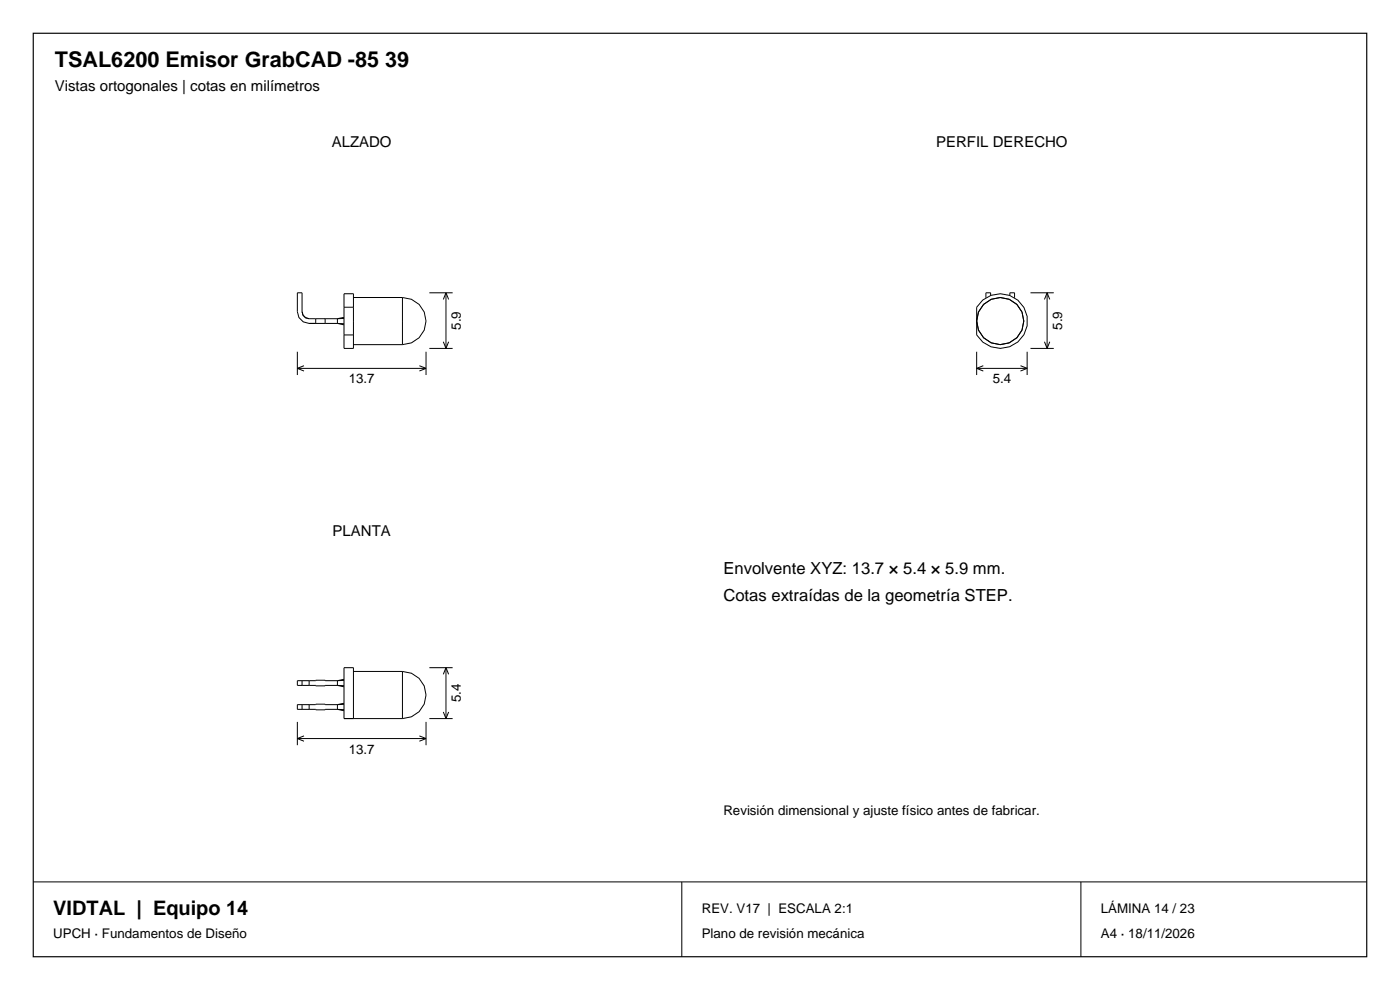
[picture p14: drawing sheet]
<svg xmlns="http://www.w3.org/2000/svg" width="297mm" height="210mm" viewBox="0 0 297 210" stroke-linecap="round" stroke-linejoin="round" font-family="sans-serif">
<defs><g id="words">
<text font-size="4.6" x="11.6" y="14.1">TSAL6200 Emisor GrabCAD -85 39</text>
<text font-size="4.2" x="11.3" y="194.1">VIDTAL | Equipo 14</text>
<g font-size="3.5">
<text x="153.5" y="121.8">Envolvente XYZ: 13.7 × 5.4 × 5.9 mm.</text>
<text x="153.5" y="127.4">Cotas extraídas de la geometría STEP.</text>
</g>
<g font-size="3.2">
<text x="11.6" y="19.4">Vistas ortogonales | cotas en milímetros</text>
<text x="70.4" y="31.1">ALZADO</text>
<text x="198.6" y="31.1">PERFIL DERECHO</text>
<text x="70.6" y="113.7">PLANTA</text>
</g>
<g font-size="2.8">
<text x="97.8" y="70" transform="rotate(-90 97.8 70)">5.9</text>
<text x="225.3" y="70" transform="rotate(-90 225.3 70)">5.9</text>
<text x="74" y="81.3">13.7</text>
<text x="210.6" y="81.3">5.4</text>
<text x="97.8" y="149" transform="rotate(-90 97.8 149)">5.4</text>
<text x="74" y="159.8">13.7</text>
<text x="153.5" y="173">Revisión dimensional y ajuste físico antes de fabricar.</text>
<text x="148.9" y="193.8">REV. V17 | ESCALA 2:1</text>
<text x="233.5" y="193.8">LÁMINA 14 / 23</text>
<text x="11.3" y="199.1">UPCH · Fundamentos de Diseño</text>
<text x="148.9" y="199.1">Plano de revisión mecánica</text>
<text x="233.5" y="199.1">A4 · 18/11/2026</text>
</g>
</g></defs>
<path d="M7.1 7.1h282.8v195.8h-282.8z" fill="none" stroke="#000" stroke-width=".25"/>
<g fill="none" stroke="#000" stroke-width=".21">
<path d="M63.1 74.6v5M63.1 78.1h27.3M63.1 78.1l1.4 .6M64.5 77.6l-1.4 .5M67 67.6v1M69 67.6v1M71.6 67.6h-6l-.8-.2-.5-.5-.2-.8v-4h-1v4l.3 1.3 .9 .9 1.3 .3h6M71.6 68.6l1.4 .1M71.6 67.6v1M71.6 68.6l1.4 .3M73 65.2v-2.9h2v2.9M73 71v2.9h2v-2.9"/>
<path d="M73 67.5l-1.4 .1M73 65.2v5.8M73 71h2M73 65.2h2M73 67.3l-1.4 .3M75 65.2v5.8M75 63.1h10.4M75 73.1h10.4M85.4 63.1v10M85.4 63.1a5 5 0 0 1 5 5 5 5 0 0 1-5 5M89 77.6l1.4 .5M90.4 74.6v5"/>
<path d="M90.4 78.1l-1.4 .6M91.1 62.1h4.9M91.1 73.9h4.9M94 72.5l.6 1.4M94.6 62.1v11.8M94.6 62.1l.6 1.4M94.6 62.1l-.6 1.4M95.2 72.5l-.6 1.4M207.2 78.1h10.7M207.2 74.6v5M207.2 78.1l1.4 .6M208.5 63.6a5.8 5.8 0 0 1 8.4 1.1 5.8 5.8 0 0 1-1.5 8.2 5.8 5.8 0 0 1-8.2-1.9v-5.8z"/>
<path d="M208.6 77.6l-1.4 .5M210.2 62.7v-.6h-1v1.1M214.2 62.7v-.6h1v1.1M216.5 77.6l1.4 .5M217.9 74.6v5M217.9 78.1l-1.4 .6M218.6 62.1h4.9M218.6 73.9h4.9M221.6 72.5l.5 1.4M222.1 62.1v11.8M222.1 62.1l.6 1.4M222.1 62.1l-.5 1.4"/>
<path d="M222.7 72.5l-.6 1.4M63.1 153.1v5M63.1 156.7h27.3M63.1 156.7l1.4 .5M64.1 150.5h1.5M64.1 149.5h1.5M64.1 145.4h1.5M64.1 144.4h1.5M64.1 144.4v1M64.1 149.5v1M64.1 144.4h-1v1h1M64.1 149.5h-1v1h1"/>
<path d="M64.5 156.1l-1.4 .6M65.6 144.4h6M65.6 145.4h6M65.6 149.5h6M65.6 150.5h6M65.6 144.4v1M65.6 149.5v1M71.6 144.4v1M71.6 149.5v1M71.6 150.5h1.4M71.6 145.4l1.4 .1M71.6 150.5l1.4 .3"/>
<path d="M71.6 145.4l1.4 .3M73 149.4l-1.4 .1M73 144.3l-1.4 .1M73 149.2l-1.4 .3M73 144.1l-1.4 .3M75 152.4v-10.8h-2v10.8h12.4M75 142.4h10.4M85.4 142.4a5 5 0 0 1 5 5 5 5 0 0 1-5 5M85.4 142.4v10M89 156.1l1.4 .6M90.4 153.1v5M90.4 156.7l-1.4 .5"/>
<path d="M91.1 152.4h4.9M91.1 141.6h4.9M94 151l.6 1.4M94.6 141.6v10.8M94.6 141.6l.6 1.4M94.6 141.6l-.6 1.4M95.2 151l-.6 1.4M7.1 187.1h282.8M144.6 187.1v15.8M229.3 187.1v15.8"/>
<circle cx="212.2" cy="68.1" r="5"/>
</g>
<use href="#words"/>
</svg>
